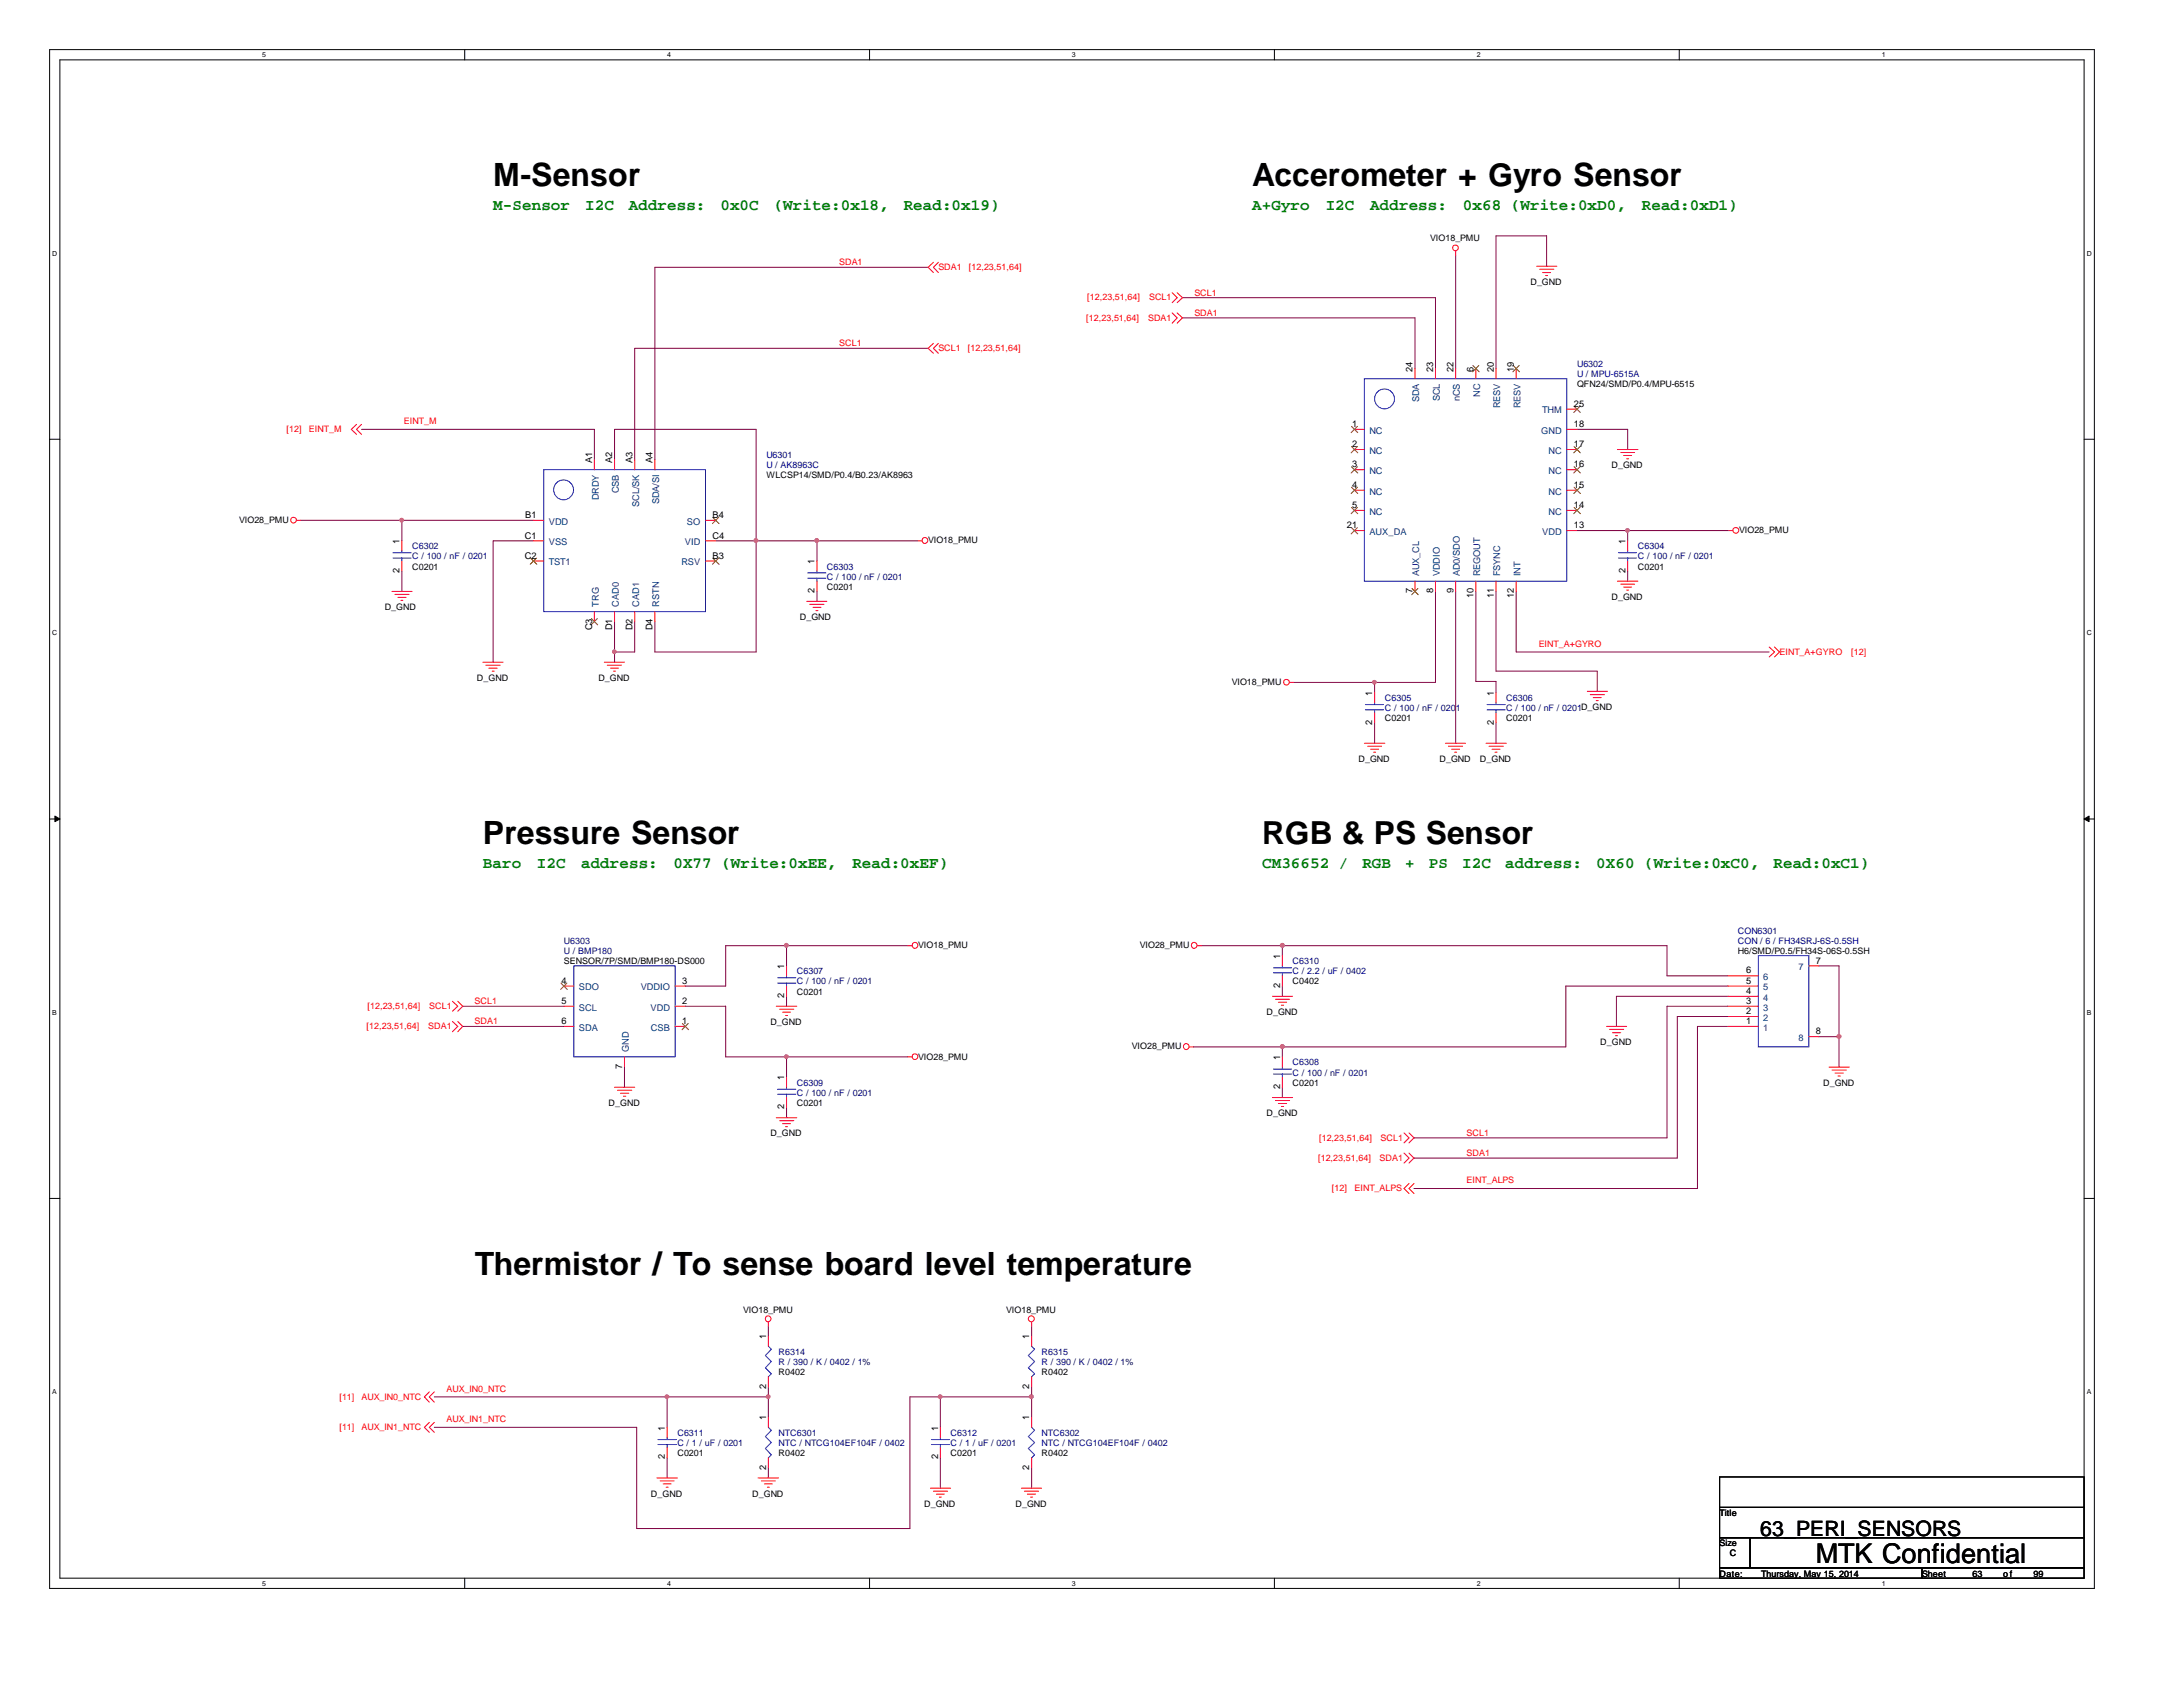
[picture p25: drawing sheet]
<svg xmlns="http://www.w3.org/2000/svg" width="279mm" height="216mm" viewBox="0 0 279 216" stroke-linecap="round" stroke-linejoin="round" font-family="sans-serif">
<defs><g id="words">
<g font-size="4.1">
<text x="63.1" y="23.8">M-Sensor</text>
<text x="160.3" y="23.8">Accerometer + Gyro Sensor</text>
<text x="61.8" y="108">Pressure Sensor</text>
<text x="161.5" y="107.9">RGB &amp; PS Sensor</text>
<text x="60.8" y="163.2">Thermistor / To sense board level temperature</text>
</g>
<text font-size="3.5" x="232.4" y="200">MTK Confidential</text>
<text font-size="2.7" x="225.3" y="196.6">63_PERI_SENSORS</text>
<g font-size="2" fill="#008000">
<text x="63.1" y="26.8">M-Sensor</text>
<text x="74.9" y="26.8">I2C</text>
<text x="80.5" y="26.8">Address:</text>
<text x="92.2" y="26.8">0x0C</text>
<text x="99" y="26.8">(Write:0x18,</text>
<text x="115.7" y="26.8">Read:0x19)</text>
<text x="160.3" y="26.8">A+Gyro</text>
<text x="169.7" y="26.8">I2C</text>
<text x="175.4" y="26.8">Address:</text>
<text x="187.2" y="26.8">0x68 (Write:0xD0,</text>
<text x="210.1" y="26.8">Read:0xD1)</text>
<text x="61.8" y="111">Baro</text>
<text x="68.7" y="111">I2C</text>
<text x="74.4" y="111">address:</text>
<text x="86.2" y="111">0X77 (Write:0xEE,</text>
<text x="109.1" y="111">Read:0xEF)</text>
<text x="161.5" y="111">CM36652 /</text>
<text x="174.4" y="111">RGB</text>
<text x="179.8" y="111">+</text>
<text x="182.9" y="111">PS</text>
<text x="187.2" y="111">I2C</text>
<text x="192.7" y="111">address:</text>
<text x="204.3" y="111">0X60 (Write:0xC0,</text>
<text x="227" y="111">Read:0xC1)</text>
</g>
<g font-size="1.2">
<text x="180.8" y="47.6" transform="rotate(-90 180.8 47.6)">24</text>
<text x="183.4" y="47.6" transform="rotate(-90 183.4 47.6)">23</text>
<text x="186" y="47.6" transform="rotate(-90 186 47.6)">22</text>
<text x="188.6" y="47.6" transform="rotate(-90 188.6 47.6)">6</text>
<text x="191.2" y="47.6" transform="rotate(-90 191.2 47.6)">20</text>
<text x="193.8" y="47.6" transform="rotate(-90 193.8 47.6)">19</text>
<text x="201.4" y="52.1">25</text>
<text x="75.8" y="59.2" transform="rotate(-90 75.8 59.2)">A1</text>
<text x="78.4" y="59.2" transform="rotate(-90 78.4 59.2)">A2</text>
<text x="80.9" y="59.2" transform="rotate(-90 80.9 59.2)">A3</text>
<text x="83.5" y="59.2" transform="rotate(-90 83.5 59.2)">A4</text>
<text x="173.1" y="54.7">1</text>
<text x="173.1" y="57.2">2</text>
<text x="173.1" y="59.8">3</text>
<text x="201.4" y="59.8">16</text>
<text x="201.4" y="57.2">17</text>
<text x="201.4" y="54.7">18</text>
<text x="173.1" y="62.4">4</text>
<text x="173.1" y="65">5</text>
<text x="201.4" y="65">14</text>
<text x="201.4" y="62.4">15</text>
<text x="51.1" y="69.6" transform="rotate(-90 51.1 69.6)">1</text>
<text x="67.2" y="71.5">C2</text>
<text x="67.2" y="68.9">C1</text>
<text x="67.2" y="66.3">B1</text>
<text x="91.2" y="68.9">C4</text>
<text x="91.2" y="71.5">B3</text>
<text x="91.2" y="66.3">B4</text>
<text x="172.4" y="67.6">21</text>
<text x="201.4" y="67.6">13</text>
<text x="208" y="69.6" transform="rotate(-90 208 69.6)">1</text>
<text x="51.1" y="73.3" transform="rotate(-90 51.1 73.3)">2</text>
<text x="104.3" y="75.9" transform="rotate(-90 104.3 75.9)">2</text>
<text x="104.3" y="72.2" transform="rotate(-90 104.3 72.2)">1</text>
<text x="180.8" y="75.9" transform="rotate(-90 180.8 75.9)">7</text>
<text x="183.4" y="75.9" transform="rotate(-90 183.4 75.9)">8</text>
<text x="186" y="75.9" transform="rotate(-90 186 75.9)">9</text>
<text x="188.6" y="76.5" transform="rotate(-90 188.6 76.5)">10</text>
<text x="191.2" y="76.5" transform="rotate(-90 191.2 76.5)">11</text>
<text x="193.8" y="76.5" transform="rotate(-90 193.8 76.5)">12</text>
<text x="208" y="73.3" transform="rotate(-90 208 73.3)">2</text>
<text x="75.8" y="80.6" transform="rotate(-90 75.8 80.6)">C3</text>
<text x="78.4" y="80.6" transform="rotate(-90 78.4 80.6)">D1</text>
<text x="80.9" y="80.6" transform="rotate(-90 80.9 80.6)">D2</text>
<text x="83.5" y="80.6" transform="rotate(-90 83.5 80.6)">D4</text>
<text x="175.6" y="89" transform="rotate(-90 175.6 89)">1</text>
<text x="191.2" y="89" transform="rotate(-90 191.2 89)">1</text>
<text x="175.6" y="92.8" transform="rotate(-90 175.6 92.8)">2</text>
<text x="191.2" y="92.8" transform="rotate(-90 191.2 92.8)">2</text>
<text x="71.9" y="125.9">4</text>
<text x="87.3" y="125.9">3</text>
<text x="100.4" y="124" transform="rotate(-90 100.4 124)">1</text>
<text x="163.8" y="122.7" transform="rotate(-90 163.8 122.7)">1</text>
<text x="223.5" y="124.6">6</text>
<text x="223.5" y="125.9">5</text>
<text x="232.4" y="123.3">7</text>
<text x="71.9" y="128.5">5</text>
<text x="71.9" y="131.1">6</text>
<text x="87.3" y="128.5">2</text>
<text x="87.3" y="131.1">1</text>
<text x="100.4" y="127.7" transform="rotate(-90 100.4 127.7)">2</text>
<text x="163.8" y="126.4" transform="rotate(-90 163.8 126.4)">2</text>
<text x="223.5" y="127.2">4</text>
<text x="223.5" y="128.5">3</text>
<text x="223.5" y="129.8">2</text>
<text x="223.5" y="131.1">1</text>
<text x="79.6" y="136.8" transform="rotate(-90 79.6 136.8)">7</text>
<text x="163.8" y="135.7" transform="rotate(-90 163.8 135.7)">1</text>
<text x="232.4" y="132.4">8</text>
<text x="100.4" y="142" transform="rotate(-90 100.4 142)">2</text>
<text x="100.4" y="138.3" transform="rotate(-90 100.4 138.3)">1</text>
<text x="163.8" y="139.4" transform="rotate(-90 163.8 139.4)">2</text>
<text x="98" y="171.4" transform="rotate(-90 98 171.4)">1</text>
<text x="131.7" y="171.4" transform="rotate(-90 131.7 171.4)">1</text>
<text x="98" y="177.7" transform="rotate(-90 98 177.7)">2</text>
<text x="131.7" y="177.7" transform="rotate(-90 131.7 177.7)">2</text>
<text x="85.1" y="183.1" transform="rotate(-90 85.1 183.1)">1</text>
<text x="98" y="181.8" transform="rotate(-90 98 181.8)">1</text>
<text x="120.1" y="183.1" transform="rotate(-90 120.1 183.1)">1</text>
<text x="131.7" y="181.8" transform="rotate(-90 131.7 181.8)">1</text>
<text x="85.1" y="186.8" transform="rotate(-90 85.1 186.8)">2</text>
<text x="98" y="188.1" transform="rotate(-90 98 188.1)">2</text>
<text x="120.1" y="186.8" transform="rotate(-90 120.1 186.8)">2</text>
<text x="131.7" y="188.1" transform="rotate(-90 131.7 188.1)">2</text>
</g>
<g font-size="1.2" fill="#004080">
<text x="181.7" y="51.5" transform="rotate(-90 181.7 51.5)">SDA</text>
<text x="184.3" y="51.4" transform="rotate(-90 184.3 51.4)">SCL</text>
<text x="186.9" y="51.4" transform="rotate(-90 186.9 51.4)">nCS</text>
<text x="189.4" y="50.8" transform="rotate(-90 189.4 50.8)">NC</text>
<text x="192" y="52.2" transform="rotate(-90 192 52.2)">RESV</text>
<text x="194.6" y="52.2" transform="rotate(-90 194.6 52.2)">RESV</text>
<text x="197.4" y="52.9">THM</text>
<text x="175.3" y="55.5">NC</text>
<text x="175.3" y="58.1">NC</text>
<text x="197.3" y="55.5">GND</text>
<text x="198.2" y="58.1">NC</text>
<text x="76.6" y="64.1" transform="rotate(-90 76.6 64.1)">DRDY</text>
<text x="79.2" y="63.1" transform="rotate(-90 79.2 63.1)">CSB</text>
<text x="81.8" y="64.9" transform="rotate(-90 81.8 64.9)">SCL/SK</text>
<text x="84.4" y="64.6" transform="rotate(-90 84.4 64.6)">SDA/SI</text>
<text x="175.3" y="60.7">NC</text>
<text x="175.3" y="63.3">NC</text>
<text x="175.3" y="65.9">NC</text>
<text x="198.2" y="65.9">NC</text>
<text x="198.2" y="63.3">NC</text>
<text x="198.2" y="60.7">NC</text>
<text x="70.2" y="67.1">VDD</text>
<text x="70.2" y="69.8">VSS</text>
<text x="87.7" y="69.8">VID</text>
<text x="87.9" y="67.1">SO</text>
<text x="175.3" y="68.5">AUX_DA</text>
<text x="197.4" y="68.5">VDD</text>
<text x="70.2" y="72.3">TST1</text>
<text x="76.6" y="77.6" transform="rotate(-90 76.6 77.6)">TRG</text>
<text x="79.2" y="77.6" transform="rotate(-90 79.2 77.6)">CAD0</text>
<text x="81.8" y="77.6" transform="rotate(-90 81.8 77.6)">CAD1</text>
<text x="84.4" y="77.6" transform="rotate(-90 84.4 77.6)">RSTN</text>
<text x="87.2" y="72.3">RSV</text>
<text x="181.7" y="73.7" transform="rotate(-90 181.7 73.7)">AUX_CL</text>
<text x="184.3" y="73.7" transform="rotate(-90 184.3 73.7)">VDDIO</text>
<text x="186.9" y="73.7" transform="rotate(-90 186.9 73.7)">AD0/SDO</text>
<text x="189.4" y="73.7" transform="rotate(-90 189.4 73.7)">REGOUT</text>
<text x="192" y="73.7" transform="rotate(-90 192 73.7)">FSYNC</text>
<text x="194.6" y="73.7" transform="rotate(-90 194.6 73.7)">INT</text>
<text x="225.7" y="125.4">6</text>
<text x="230.2" y="124.2">7</text>
<text x="74.1" y="126.7">SDO</text>
<text x="74.1" y="129.3">SCL</text>
<text x="74.1" y="131.9">SDA</text>
<text x="82" y="126.7">VDDIO</text>
<text x="83.3" y="129.3">VDD</text>
<text x="83.3" y="131.9">CSB</text>
<text x="225.7" y="126.7">5</text>
<text x="225.7" y="128.1">4</text>
<text x="225.7" y="129.3">3</text>
<text x="225.7" y="130.6">2</text>
<text x="225.7" y="131.9">1</text>
<text x="80.5" y="134.6" transform="rotate(-90 80.5 134.6)">GND</text>
<text x="230.2" y="133.2">8</text>
</g>
<g font-size="1.1" fill="#f00">
<text x="107.4" y="34">SDA1</text>
<text x="120.1" y="34.5">SDA1</text>
<text x="124" y="34.5">[12,23,51,64]</text>
<text x="139" y="41">[12,23,51,64]</text>
<text x="139.1" y="38.4">[12,23,51,64]</text>
<text x="146.9" y="41">SDA1</text>
<text x="147.1" y="38.4">SCL1</text>
<text x="152.9" y="37.8">SCL1</text>
<text x="152.9" y="40.4">SDA1</text>
<text x="107.4" y="44.3">SCL1</text>
<text x="120.1" y="44.9">SCL1</text>
<text x="123.9" y="44.9">[12,23,51,64]</text>
<text x="36.7" y="55.3">[12]</text>
<text x="39.5" y="55.3">EINT_M</text>
<text x="51.7" y="54.3">EINT_M</text>
<text x="196.9" y="82.8">EINT_A+GYRO</text>
<text x="227.8" y="83.8">EINT_A+GYRO</text>
<text x="236.9" y="83.8">[12]</text>
<text x="46.9" y="131.7">[12,23,51,64]</text>
<text x="47" y="129.1">[12,23,51,64]</text>
<text x="54.8" y="131.7">SDA1</text>
<text x="54.9" y="129.1">SCL1</text>
<text x="60.7" y="128.5">SCL1</text>
<text x="60.7" y="131.1">SDA1</text>
<text x="168.7" y="148.5">[12,23,51,64]</text>
<text x="168.8" y="146">[12,23,51,64]</text>
<text x="176.6" y="148.5">SDA1</text>
<text x="176.7" y="146">SCL1</text>
<text x="187.7" y="148">SDA1</text>
<text x="187.7" y="145.4">SCL1</text>
<text x="170.5" y="152.4">[12]</text>
<text x="173.4" y="152.4">EINT_ALPS</text>
<text x="187.7" y="151.4">EINT_ALPS</text>
<text x="43.4" y="179.1">[11]</text>
<text x="46.3" y="179.1">AUX_IN0_NTC</text>
<text x="57.1" y="178.1">AUX_IN0_NTC</text>
<text x="43.4" y="183">[11]</text>
<text x="46.3" y="183">AUX_IN1_NTC</text>
<text x="57.1" y="182">AUX_IN1_NTC</text>
</g>
<g font-size="1.1">
<text x="183" y="30.9">VIO18_PMU</text>
<text x="195.9" y="36.5">D_GND</text>
<text x="201.8" y="49.6">QFN24/SMD/P0.4/MPU-6515</text>
<text x="206.2" y="59.9">D_GND</text>
<text x="98.1" y="61.2">WLCSP14/SMD/P0.4/B0.23/AK8963</text>
<text x="30.6" y="66.9">VIO28_PMU</text>
<text x="118.8" y="69.5">VIO18_PMU</text>
<text x="222.6" y="68.2">VIO28_PMU</text>
<text x="52.7" y="72.9">C0201</text>
<text x="105.8" y="75.5">C0201</text>
<text x="206.2" y="76.8">D_GND</text>
<text x="209.6" y="72.9">C0201</text>
<text x="49.2" y="78.1">D_GND</text>
<text x="102.4" y="79.4">D_GND</text>
<text x="61" y="87.1">D_GND</text>
<text x="76.6" y="87.1">D_GND</text>
<text x="157.6" y="87.7">VIO18_PMU</text>
<text x="177.2" y="92.3">C0201</text>
<text x="192.8" y="92.3">C0201</text>
<text x="173.9" y="97.5">D_GND</text>
<text x="184.2" y="97.5">D_GND</text>
<text x="189.4" y="97.5">D_GND</text>
<text x="72.2" y="123.4">SENSOR/7P/SMD/BMP180-DS000</text>
<text x="117.5" y="121.3">VIO18_PMU</text>
<text x="145.9" y="121.3">VIO28_PMU</text>
<text x="165.4" y="126">C0402</text>
<text x="222.4" y="122.1">H6/SMD/P0.5/FH34S-06S-0.5SH</text>
<text x="98.6" y="131.2">D_GND</text>
<text x="102" y="127.3">C0201</text>
<text x="162.1" y="129.9">D_GND</text>
<text x="117.5" y="135.6">VIO28_PMU</text>
<text x="144.9" y="134.3">VIO28_PMU</text>
<text x="204.8" y="133.8">D_GND</text>
<text x="77.9" y="141.6">D_GND</text>
<text x="102" y="141.6">C0201</text>
<text x="162.1" y="142.8">D_GND</text>
<text x="165.4" y="138.9">C0201</text>
<text x="233.3" y="138.9">D_GND</text>
<text x="98.6" y="145.4">D_GND</text>
<text x="95.1" y="168">VIO18_PMU</text>
<text x="128.8" y="168">VIO18_PMU</text>
<text x="99.7" y="176">R0402</text>
<text x="133.3" y="176">R0402</text>
<text x="83.3" y="191.6">D_GND</text>
<text x="86.7" y="186.4">C0201</text>
<text x="96.3" y="191.6">D_GND</text>
<text x="99.7" y="186.4">R0402</text>
<text x="121.7" y="186.4">C0201</text>
<text x="133.3" y="186.4">R0402</text>
<text x="118.3" y="192.8">D_GND</text>
<text x="130" y="192.8">D_GND</text>
<text x="220.1" y="194">Title</text>
<text x="220.1" y="197.9">Size</text>
<text x="220.1" y="201.8">Date:</text>
<text x="221.4" y="199.2">C</text>
<text x="225.4" y="201.8">Thursday, May 15, 2014</text>
<text x="246" y="201.8">Sheet</text>
<text x="252.5" y="201.8">63</text>
<text x="256.4" y="201.8">o f</text>
<text x="260.3" y="201.8">99</text>
</g>
<g font-size="1.1" fill="#000080">
<text x="201.8" y="47">U6302</text>
<text x="201.8" y="48.3">U / MPU-6515A</text>
<text x="98.1" y="58.6">U6301</text>
<text x="98.1" y="59.9">U / AK8963C</text>
<text x="52.7" y="70.3">C6302</text>
<text x="52.7" y="71.6">C / 100 / nF / 0201</text>
<text x="209.6" y="70.3">C6304</text>
<text x="209.6" y="71.6">C / 100 / nF / 0201</text>
<text x="105.8" y="72.9">C6303</text>
<text x="105.8" y="74.2">C / 100 / nF / 0201</text>
<text x="177.2" y="89.7">C6305</text>
<text x="192.8" y="89.7">C6306</text>
<text x="177.2" y="91">C / 100 / nF / 0201</text>
<text x="192.8" y="91">C / 100 / nF / 0201D_GND</text>
<text x="222.4" y="119.5">CON6301</text>
<text x="72.2" y="120.8">U6303</text>
<text x="72.2" y="122.1">U / BMP180</text>
<text x="102" y="124.7">C6307</text>
<text x="102" y="126">C / 100 / nF / 0201</text>
<text x="165.4" y="123.4">C6310</text>
<text x="165.4" y="124.7">C / 2.2 / uF / 0402</text>
<text x="222.4" y="120.8">CON / 6 / FH34SRJ-6S-0.5SH</text>
<text x="165.4" y="136.4">C6308</text>
<text x="165.4" y="137.7">C / 100 / nF / 0201</text>
<text x="102" y="138.9">C6309</text>
<text x="102" y="140.3">C / 100 / nF / 0201</text>
<text x="99.7" y="173.4">R6314</text>
<text x="133.3" y="173.4">R6315</text>
<text x="99.7" y="174.7">R / 390 / K / 0402 / 1%</text>
<text x="133.3" y="174.7">R / 390 / K / 0402 / 1%</text>
<text x="86.7" y="183.8">C6311</text>
<text x="86.7" y="185.1">C / 1 / uF / 0201</text>
<text x="99.7" y="183.8">NTC6301</text>
<text x="99.7" y="185.1">NTC / NTCG104EF104F / 0402</text>
<text x="121.7" y="183.8">C6312</text>
<text x="121.7" y="185.1">C / 1 / uF / 0201</text>
<text x="133.3" y="183.8">NTC6302</text>
<text x="133.3" y="185.1">NTC / NTCG104EF104F / 0402</text>
</g>
<g font-size=".9">
<text x="33.6" y="7.3">5</text>
<text x="85.4" y="7.3">4</text>
<text x="137.2" y="7.3">3</text>
<text x="189" y="7.3">2</text>
<text x="240.8" y="7.3">1</text>
<text x="6.7" y="32.7">D</text>
<text x="267.1" y="32.7">D</text>
<text x="6.7" y="81.3">C</text>
<text x="267.1" y="81.3">C</text>
<text x="6.7" y="129.9">B</text>
<text x="267.1" y="129.9">B</text>
<text x="6.7" y="178.4">A</text>
<text x="267.1" y="178.4">A</text>
<text x="33.6" y="202.9">5</text>
<text x="85.4" y="202.9">4</text>
<text x="137.2" y="202.9">3</text>
<text x="189" y="202.9">2</text>
<text x="240.8" y="202.9">1</text>
</g>
</g></defs>
<path d="M6.3 6.3h261.8v197h-261.8zM7.7 7.7h259v194.3h-259z" fill="none" stroke="#000" stroke-width=".13"/>
<g fill="#fff">
<path d="M33.6 6.5h.5v1h-.5z"/>
<path d="M33.6 202.1h.5v1.1h-.5z"/>
</g>
<path d="M59.5 6.3v1.4M59.5 202v1.3" fill="none" stroke="#000" stroke-width=".13"/>
<g fill="#fff">
<path d="M85.4 6.5h.5v1h-.5z"/>
<path d="M85.4 202.1h.5v1.1h-.5z"/>
</g>
<path d="M111.3 6.3v1.4M111.3 202v1.3" fill="none" stroke="#000" stroke-width=".13"/>
<g fill="#fff">
<path d="M137.2 6.5h.5v1h-.5z"/>
<path d="M137.2 202.1h.5v1.1h-.5z"/>
</g>
<path d="M163.1 6.3v1.4M163.1 202v1.3" fill="none" stroke="#000" stroke-width=".13"/>
<g fill="#fff">
<path d="M189 6.5h.5v1h-.5z"/>
<path d="M189 202.1h.5v1.1h-.5z"/>
</g>
<path d="M214.9 6.3v1.4M214.9 202v1.3" fill="none" stroke="#000" stroke-width=".13"/>
<g fill="#fff">
<path d="M240.8 6.5h.5v1h-.5z"/>
<path d="M240.8 202.1h.5v1.1h-.5z"/>
<path d="M6.7 31.9h.6v1h-.6z"/>
<path d="M267.1 31.9h.6v1h-.6z"/>
<path d="M6.7 80.5h.6v1h-.6z"/>
<path d="M267.1 80.5h.6v1h-.6z"/>
</g>
<path d="M6.3 56.2h1.4M266.7 56.2h1.4" fill="none" stroke="#000" stroke-width=".13"/>
<g fill="#fff">
<path d="M6.7 129.1h.6v1h-.6z"/>
<path d="M267.1 129.1h.6v1h-.6z"/>
</g>
<path d="M6.3 104.8h1.4M266.7 104.8h1.4" fill="none" stroke="#000" stroke-width=".13"/>
<g fill="#000" stroke="#000" stroke-width=".13">
<path d="M7 104.4l.7 .4-.7 .4z" fill-rule="evenodd"/>
<path d="M266.7 104.8l.7-.4v.8z" fill-rule="evenodd"/>
</g>
<g fill="#fff">
<path d="M6.7 177.6h.5v1h-.5z"/>
<path d="M267.1 177.6h.5v1h-.5z"/>
</g>
<path d="M6.3 153.4h1.4M266.7 153.4h1.4M220.1 189h46.6v3.9h-46.6zM220.1 192.9h46.6v3.9h-46.6zM220.1 196.8h3.9v3.9h-3.9zM224 196.8h42.7v3.9h-42.7zM220.1 200.7h25.9v1.3h-25.9zM246 200.7h20.7v1.3h-20.7z" fill="none" stroke="#000" stroke-width=".13"/>
<g fill="none" stroke="#800040" stroke-width=".13">
<path d="M118.8 34.2h-35v24.6M151.3 38.1h32.4v9.1M186.3 32.7v14.5M198 34.1v-3.9h-6.5v17M46.3 54.9h29.8v3.9M78.7 58.8v-3.9h18.1v28.5h-13v-3.9M118.8 44.6h-37.6v14.2M151.3 40.7h29.8v6.5M201.8 54.9h6.5v2.6M38.5 66.6h29.8M51.4 66.6v2.6M51.4 73.1v2.6"/>
<path d="M68.3 69.2h-5.2v15.6M78.7 79.5v5.3M81.2 79.5v3.9h-2.5M91.6 69.2h25.9M104.6 69.2v2.6M104.6 75.7v1.3M183.7 75.7v11.6h-18.1M186.3 75.7v19.4M188.9 75.7v11.5h2.6v1.4M191.5 75.7v10.2h12.9v2.6M194.1 75.7v7.7h32.3M201.8 67.9h19.5"/>
<path d="M208.3 67.9v1.3M208.3 73.1v1.3M175.9 87.3v1.3M175.9 92.5v2.6M191.5 92.5v2.6M59.2 128.8h13M59.2 131.4h13M79.9 136.6v2.5M87.7 128.8h5.2v6.5h23.3M100.7 121v2.6M100.7 127.5v1.3M100.7 135.3v2.5"/>
<path d="M116.2 121h-23.3v5.2h-5.2M153.8 121h59.6v3.9h7.7M164.1 121v1.3M164.1 126.2v1.3M164.1 134v1.3M164.1 139.1v1.4M221.1 131.4h-3.8v20.7h-36.3M221.1 130.1h-6.4v18.1h-33.7M221.1 128.8h-7.7v16.8h-32.4M221.1 127.5h-14.2v3.9M221.1 126.2h-20.7v7.8h-47.7M232.8 123.6h2.6v13"/>
<path d="M232.8 132.7h2.6M100.7 141.7v1.3M55.6 178.8h42.7M85.4 178.8v3.9M98.3 169.7v1.3M98.3 177.5v3.9M120.4 178.8v3.9M132 169.7v1.3M132 177.5v3.9M132 178.8h-15.5v16.8h-35v-12.9h-25.9M85.4 186.6v2.5M98.3 187.8v1.3"/>
<path d="M120.4 186.6v3.9M132 187.8v2.7"/>
</g>
<g fill="#f0f" stroke="#f0f" stroke-width=".13">
<path d="M98.1 178.6h.4l.1 .1-.1 .2-.2 .1-.2-.1z" fill-rule="evenodd"/>
<path d="M85.2 178.6h.3l.1 .1-.1 .2-.2 .1-.1-.1z" fill-rule="evenodd"/>
<path d="M120.2 178.6h.3l.1 .1-.1 .2-.2 .1-.1-.1z" fill-rule="evenodd"/>
<path d="M96.6 69l.1-.1 .2 .1v.3l-.2 .1-.1-.1z" fill-rule="evenodd"/>
<path d="M51.2 66.4h.4v.1v.2l-.2 .1-.2-.1z" fill-rule="evenodd"/>
<path d="M175.7 87.1h.4v.2v.2h-.2h-.2z" fill-rule="evenodd"/>
<path d="M208.1 67.7h.4v.2v.1l-.2 .1-.2-.1z" fill-rule="evenodd"/>
<path d="M100.5 135.1h.3l.1 .1-.1 .2-.2 .1-.1-.1z" fill-rule="evenodd"/>
<path d="M104.4 69l.1-.1 .2 .1v.3l-.2 .1-.1-.1z" fill-rule="evenodd"/>
<path d="M100.5 120.8l.1-.1 .2 .1v.4h-.2h-.1z" fill-rule="evenodd"/>
<path d="M78.5 83.2h.3l.1 .2-.1 .2-.2 .1-.1-.1z" fill-rule="evenodd"/>
<path d="M98.1 178.6h.4l.1 .1-.1 .2-.2 .1-.2-.1z" fill-rule="evenodd"/>
<path d="M85.2 178.6h.3l.1 .1-.1 .2-.2 .1-.1-.1z" fill-rule="evenodd"/>
<path d="M120.2 178.6h.3l.1 .1-.1 .2-.2 .1-.1-.1z" fill-rule="evenodd"/>
<path d="M96.6 69l.1-.1 .2 .1v.3l-.2 .1-.1-.1z" fill-rule="evenodd"/>
<path d="M51.2 66.4h.4v.1v.2l-.2 .1-.2-.1z" fill-rule="evenodd"/>
<path d="M175.7 87.1h.4v.2v.2h-.2h-.2z" fill-rule="evenodd"/>
<path d="M208.1 67.7h.4v.2v.1l-.2 .1-.2-.1z" fill-rule="evenodd"/>
<path d="M100.5 135.1h.3l.1 .1-.1 .2-.2 .1-.1-.1z" fill-rule="evenodd"/>
<path d="M104.4 69l.1-.1 .2 .1v.3l-.2 .1-.1-.1z" fill-rule="evenodd"/>
<path d="M100.5 120.8l.1-.1 .2 .1v.4h-.2h-.1z" fill-rule="evenodd"/>
<path d="M78.5 83.2h.3l.1 .2-.1 .2-.2 .1-.1-.1z" fill-rule="evenodd"/>
<circle cx="132" cy="178.7" r=".25"/>
<circle cx="235.4" cy="132.6" r=".25"/>
<circle cx="164.1" cy="133.9" r=".26"/>
<circle cx="164.1" cy="121" r=".26"/>
</g>
<g fill="none" stroke="#f00" stroke-width=".13">
<path d="M119.5 33.6l-.7 .6 .7 .7M120.1 33.6l-.6 .6 .6 .7M150 37.5l.7 .6-.7 .6M150.7 37.5l.6 .6-.6 .6M186.3 32.1v.6M196.7 34.1h2.6M197.1 34.5h1.8M197.4 34.9h1.1M197.8 35.3h.3M45.6 54.3l-.6 .6 .6 .7M46.3 54.3l-.7 .6 .7 .7M76.1 58.8v1.3"/>
<path d="M78.7 58.8v1.3M81.2 58.8v1.3M83.8 58.8v1.3M119.5 43.9l-.7 .7 .7 .6M120.1 43.9l-.6 .7 .6 .6M150 40l.7 .7-.7 .7M150.7 40l.6 .7-.6 .7M173.4 57.5h1.2M173.4 54.9h1.2M181.1 47.2v1.3M183.7 47.2v1.3M186.3 47.2v1.3"/>
<path d="M188.9 47.2v1.3M191.5 47.2v1.3M194.1 47.2v1.3M200.5 57.5h1.3M200.5 54.9h1.3M200.5 52.4h1.3M207 57.5h2.6M207.4 57.9h1.8M207.8 58.3h1M208.2 58.7h.2M38 66.6h.5M50.2 75.7h2.5"/>
<path d="M50.5 76.1h1.9M50.9 76.5h1.1M51.3 76.8h.3M51.4 69.2v1.3M51.4 71.8v1.3M68.3 66.6h1.3M68.3 69.2h1.3M68.3 71.8h1.3M76.1 78.3v1.2M78.7 78.3v1.2M81.2 78.3v1.2M83.8 78.3v1.2"/>
<path d="M90.3 66.6h1.3M90.3 69.2h1.3M90.3 71.8h1.3M103.3 77h2.5M103.6 77.3h1.9M104.1 77.7h1M104.4 78.1h.3M104.6 71.8v1.3M104.6 74.4v1.3M117.5 69.2h.5M173.4 67.9h1.2M173.4 60.1h1.2"/>
<path d="M173.4 62.7h1.2M173.4 65.3h1.2M181.1 74.4v1.3M183.7 74.4v1.3M186.3 74.4v1.3M188.9 74.4v1.3M191.5 74.4v1.3M194.1 74.4v1.3M200.5 67.9h1.3M200.5 60.1h1.3M200.5 62.7h1.3M200.5 65.3h1.3"/>
<path d="M207 74.4h2.6M207.4 74.8h1.8M207.8 75.1h1M208.2 75.5h.2M208.3 69.2v1.3M208.3 71.8v1.3M221.3 67.9h.5M61.8 84.8h2.6M62.2 85.1h1.8M62.6 85.5h1M63 85.9h.2M77.3 84.8h2.6"/>
<path d="M77.7 85.1h1.8M78.1 85.5h1.1M78.5 85.9h.3M165.1 87.3h.5M174.6 95.1h2.6M175 95.5h1.8M175.4 95.9h1M175.8 96.3h.3M175.9 88.6v1.3M175.9 91.2v1.3M185 95.1h2.6M185.4 95.5h1.8"/>
<path d="M185.8 95.9h1M186.2 96.3h.2M190.2 95.1h2.6M190.6 95.5h1.8M191 95.9h1M191.3 96.3h.3M191.5 88.6v1.3M191.5 91.2v1.3M203.2 88.5h2.5M203.5 88.9h1.9M203.9 89.3h1M204.3 89.7h.3"/>
<path d="M226.4 82.8l.7 .6-.7 .7M227.1 82.8l.7 .6-.7 .7M57.9 130.7l.7 .7-.7 .6M57.9 128.1l.7 .7-.7 .6M58.6 130.7l.6 .7-.6 .6M58.6 128.1l.6 .7-.6 .6M72.2 128.8h1.2M72.2 131.4h1.2M72.2 126.2h1.2M78.7 139.1h2.5M79 139.5h1.9M79.4 139.9h1.1"/>
<path d="M79.9 135.3v1.3M86.4 128.8h1.3M86.4 131.4h1.3M86.4 126.2h1.3M99.4 128.8h2.6M99.8 129.2h1.8M100.2 129.5h1M100.5 130h.3M100.7 123.6v1.3M100.7 126.2v1.3M100.7 137.8v1.3M116.2 135.3h.6"/>
<path d="M116.2 121h.6M152.2 134h.5M153.2 121h.6M162.9 127.5h2.5M163.2 127.9h1.9M163.6 128.3h1.1M164 128.7h.3M164.1 122.3v1.3M164.1 124.9v1.3M164.1 135.3v1.3M164.1 137.8v1.3M205.6 131.4h2.6"/>
<path d="M206 131.7h1.8M206.4 132.2h1M206.8 132.5h.2M221.1 128.8h3.9M221.1 131.4h3.9M221.1 127.5h3.9M221.1 126.2h3.9M221.1 124.9h3.9M221.1 130.1h3.9M231.5 123.6h1.3M231.5 132.7h1.3M234.1 136.6h2.6"/>
<path d="M234.5 136.9h1.8M234.9 137.3h1M235.2 137.7h.3M79.8 140.3h.3M99.4 143h2.6M99.8 143.4h1.8M100.2 143.8h1M100.5 144.2h.3M100.7 140.5v1.2M162.9 140.5h2.5M163.2 140.8h1.9M163.6 141.2h1.1"/>
<path d="M164 141.6h.3M179.7 147.6l.6 .6-.6 .6M179.7 145l.6 .6-.6 .7M180.3 147.6l.7 .6-.7 .6M180.3 145l.7 .6-.7 .7M180.3 151.5l-.6 .6 .6 .6M181 151.5l-.7 .6 .7 .6M54.9 178.1l-.6 .7 .6 .7M55.6 178.1l-.7 .7 .7 .7M98.3 169.2v.5M98.3 171v1.3M98.3 176.2v1.3"/>
<path d="M132 169.2v.5M132 171v1.3M132 176.2v1.3M54.9 182l-.6 .7 .6 .6M55.6 182l-.7 .7 .7 .6M84.1 189.1h2.6M84.5 189.5h1.8M84.9 189.9h1M85.3 190.3h.2M85.4 182.7v1.3M85.4 185.3v1.3M97 189.1h2.7"/>
<path d="M97.5 189.5h1.7M97.8 189.9h1M98.2 190.3h.3M98.3 181.4v1.3M98.3 186.6v1.2M119.1 190.5h2.6M119.5 190.8h1.8M119.8 191.2h1.1M120.2 191.6h.3M120.4 182.7v1.3M120.4 185.3v1.3M130.7 190.5h2.6"/>
<path d="M131.1 190.8h1.8M131.5 191.2h1M131.9 191.6h.3M132 181.4v1.3M132 186.6v1.2"/>
<circle cx="186.3" cy="31.7" r=".37"/>
<circle cx="37.6" cy="66.6" r=".37"/>
<circle cx="118.4" cy="69.2" r=".38"/>
<circle cx="222.2" cy="67.9" r=".37"/>
<circle cx="164.6" cy="87.3" r=".37"/>
<circle cx="117.1" cy="121" r=".38"/>
<circle cx="117.1" cy="135.2" r=".37"/>
<circle cx="151.8" cy="133.9" r=".38"/>
<circle cx="152.8" cy="121" r=".38"/>
<circle cx="98.3" cy="168.8" r=".38"/>
<circle cx="132" cy="168.8" r=".38"/>
</g>
<g fill="none" stroke="#00f" stroke-width=".13">
<path d="M174.6 48.5h25.9v25.9h-25.9zM50.3 71.4h2.3M50.3 70.7h2.3M51.4 70.5v.2M51.4 71.4v.4M69.6 60.1h20.7v18.2h-20.7zM103.4 74h2.3M103.4 73.3h2.3M104.6 73.1v.2M104.6 74v.4M207.1 71.4h2.4M207.1 70.7h2.4"/>
<path d="M208.3 70.5v.2M208.3 71.4v.4M174.8 90.8h2.3M174.8 90.2h2.3M175.9 89.9v.3M175.9 90.8v.4M190.3 90.8h2.4M190.3 90.2h2.4M191.5 89.9v.3M191.5 90.8v.4M73.4 123.6h13v11.7h-13zM99.5 139.4h2.4"/>
<path d="M99.5 125.8h2.4M99.5 125.1h2.4M100.7 124.9v.2M100.7 125.8v.4M100.7 139.1v.3M163 124.5h2.3M163 123.9h2.3M163 137.5h2.3M163 136.8h2.3M164.1 123.6v.3M164.1 124.5v.4M164.1 136.6v.2"/>
<path d="M164.1 137.5v.3M225 122.3h6.5v11.7h-6.5zM99.5 140h2.4M100.7 140v.5M98.3 172.3l.4 .4-.7 .8 .7 .7-.7 .8 .7 .8-.4 .4M132 172.3l.4 .4-.8 .8 .8 .7-.8 .8 .8 .8-.4 .4M84.2 184.9h2.4M84.2 184.2h2.4M85.4 184v.2M85.4 184.9v.4M98.3 182.7l.4 .3-.7 .9 .7 .7-.7 .8 .7 .8-.4 .4M119.2 184.9h2.3"/>
<path d="M119.2 184.2h2.3M120.4 184v.2M120.4 184.9v.4M132 182.7l.4 .3-.8 .9 .8 .7-.8 .8 .8 .8-.4 .4"/>
<circle cx="177.2" cy="51.1" r="1.27"/>
<circle cx="72.1" cy="62.7" r="1.27"/>
</g>
<g fill="none" stroke="#804000" stroke-width=".13">
<path d="M173 54.6l.8 .8M173 57.2l.8 .8M173 59.7l.8 .8M173.7 54.6l-.8 .8M173.7 57.2l-.8 .8M173.7 59.7l-.8 .8M188.5 46.8l.8 .8M189.3 46.8l-.8 .8M193.7 46.8l.8 .8M194.4 46.8l-.8 .8M201.5 59.7l.8 .8M201.5 57.2l.8 .8"/>
<path d="M201.5 52l.8 .8M202.2 59.7l-.8 .8M202.2 57.2l-.8 .8M202.2 52l-.8 .8M67.9 71.4l.8 .8M68.7 71.4l-.8 .8M75.7 79.2l.8 .8M76.5 79.2l-.9 .8M91.2 71.4l.8 .8M91.2 66.2l.8 .8M92 71.4l-.8 .8M92 66.2l-.8 .8"/>
<path d="M173 62.4l.8 .8M173 64.9l.8 .8M173 67.5l.8 .8M173.7 62.4l-.8 .8M173.7 64.9l-.8 .8M173.7 67.5l-.8 .8M180.7 75.3l.8 .8M181.5 75.3l-.8 .8M201.5 64.9l.8 .8M201.5 62.4l.8 .8M202.2 64.9l-.8 .8M202.2 62.4l-.8 .8"/>
<path d="M71.8 125.8l.8 .8M72.6 125.8l-.8 .8M87.3 131l.8 .8M88.1 131l-.8 .8"/>
</g>
<use href="#words"/>
</svg>
